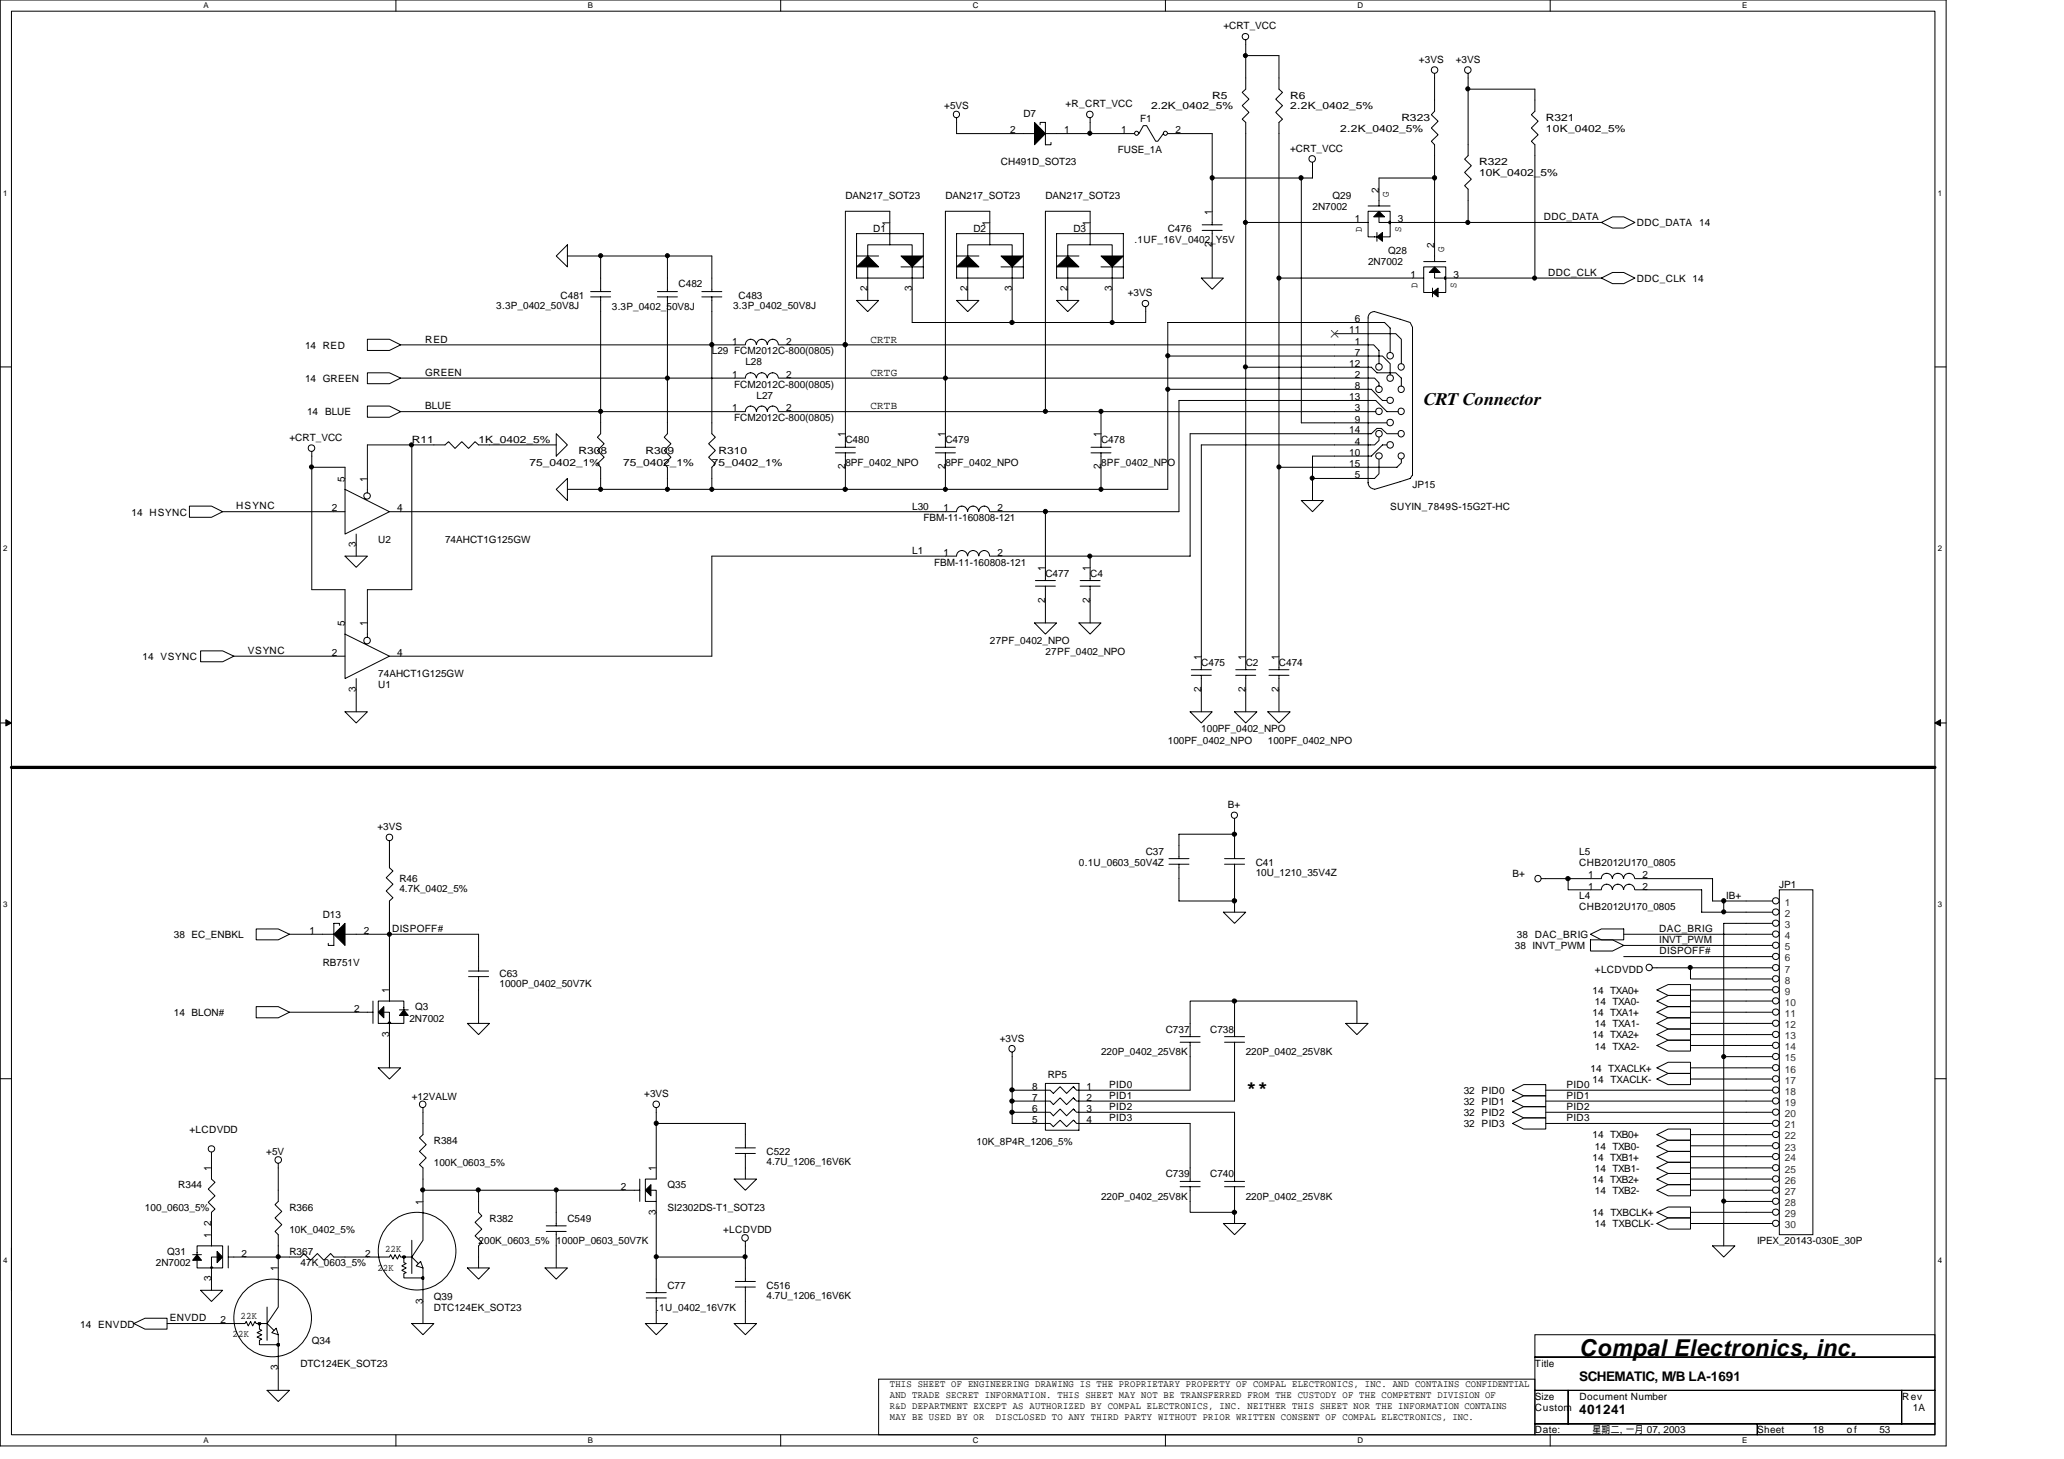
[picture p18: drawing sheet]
<svg xmlns="http://www.w3.org/2000/svg" width="297mm" height="210mm" viewBox="0 0 297 210" stroke-linecap="round" stroke-linejoin="round" font-family="sans-serif">
<defs><g id="words">
<text font-size="3.3" x="227.3" y="195.1">Compal Electronics, inc.</text>
<g font-size="2.5">
<text x="204.9" y="58.3">CRT Connector</text>
<text x="179.3" y="157.3">**</text>
</g>
<g font-size="1.9">
<text x="227.3" y="203.4">401241</text>
<text x="227.3" y="198.6">SCHEMATIC, M/B LA-1691</text>
</g>
<g font-size="1.6">
<text x="125.3" y="49.3">CRTR</text>
<text x="125.3" y="58.9">CRTB</text>
<text x="125.3" y="54.1">CRTG</text>
</g>
<g font-size="1.4">
<text x="176.1" y="4.2">+CRT_VCC</text>
<text x="204.2" y="9.1">+3VS</text>
<text x="209.5" y="9.1">+3VS</text>
<text x="135.9" y="15.7">+5VS</text>
<text x="147.3" y="16.9">D7</text>
<text x="153.3" y="15.5">+R_CRT_VCC</text>
<text x="164.1" y="17.5">F1</text>
<text x="165.7" y="15.7">2.2K_0402_5%</text>
<text x="174.5" y="14.2">R5</text>
<text x="185.7" y="14.2">R6</text>
<text x="185.7" y="15.7">2.2K_0402_5%</text>
<text x="201.7" y="17.4">R323</text>
<text x="222.5" y="17.4">R321</text>
<text x="144.1" y="23.7">CH491D_SOT23</text>
<text x="145.4" y="19.2">2</text>
<text x="153.2" y="19.2">1</text>
<text x="160.9" y="22">FUSE_1A</text>
<text x="161.4" y="19.2">1</text>
<text x="169.2" y="19.2">2</text>
<text x="185.7" y="21.8">+CRT_VCC</text>
<text x="192.9" y="19">2.2K_0402_5%</text>
<text x="212.9" y="23.7">R322</text>
<text x="222.5" y="19">10K_0402_5%</text>
<text x="121.7" y="28.6">DAN217_SOT23</text>
<text x="136.1" y="28.6">DAN217_SOT23</text>
<text x="150.4" y="28.6">DAN217_SOT23</text>
<text x="191.8" y="28.6">Q29</text>
<text x="198.4" y="27.7" transform="rotate(-90 198.4 27.7)">2</text>
<text x="199.9" y="28.3" transform="rotate(-90 199.9 28.3)">G</text>
<text x="212.9" y="25.4">10K_0402_5%</text>
<text x="125.7" y="33.4">D1</text>
<text x="128" y="32.5" transform="rotate(-90 128 32.5)">1</text>
<text x="140.1" y="33.4">D2</text>
<text x="142.4" y="32.5" transform="rotate(-90 142.4 32.5)">1</text>
<text x="154.5" y="33.4">D3</text>
<text x="156.8" y="32.5" transform="rotate(-90 156.8 32.5)">1</text>
<text x="163.3" y="35">.1UF_16V_0402_Y5V</text>
<text x="168.1" y="33.4">C476</text>
<text x="174.4" y="35.5" transform="rotate(-90 174.4 35.5)">2</text>
<text x="174.4" y="30.9" transform="rotate(-90 174.4 30.9)">1</text>
<text x="188.9" y="30.2">2N7002</text>
<text x="195" y="32">1</text>
<text x="196" y="33.4" transform="rotate(-90 196 33.4)">D</text>
<text x="201.2" y="32">3</text>
<text x="201.6" y="33.4" transform="rotate(-90 201.6 33.4)">S</text>
<text x="206.4" y="35.7" transform="rotate(-90 206.4 35.7)">2</text>
<text x="222.2" y="31.7">DDC_DATA</text>
<text x="235.6" y="32.6">DDC_DATA</text>
<text x="244.6" y="32.6">14</text>
<text x="97.7" y="41.4">C482</text>
<text x="124.8" y="41.9" transform="rotate(-90 124.8 41.9)">2</text>
<text x="131.2" y="41.9" transform="rotate(-90 131.2 41.9)">3</text>
<text x="139.2" y="41.9" transform="rotate(-90 139.2 41.9)">2</text>
<text x="145.6" y="41.9" transform="rotate(-90 145.6 41.9)">3</text>
<text x="153.6" y="41.9" transform="rotate(-90 153.6 41.9)">2</text>
<text x="160" y="41.9" transform="rotate(-90 160 41.9)">3</text>
<text x="196.9" y="38.2">2N7002</text>
<text x="199.8" y="36.6">Q28</text>
<text x="203" y="40">1</text>
<text x="204" y="41.4" transform="rotate(-90 204 41.4)">D</text>
<text x="207.9" y="36.3" transform="rotate(-90 207.9 36.3)">G</text>
<text x="209.2" y="40">3</text>
<text x="209.6" y="41.4" transform="rotate(-90 209.6 41.4)">S</text>
<text x="222.8" y="39.7">DDC_CLK</text>
<text x="235.6" y="40.6">DDC_CLK 14</text>
<text x="71.4" y="44.4">3.3P_0402_50V8J</text>
<text x="80.7" y="43">C481</text>
<text x="88" y="44.6">3.3P_0402_50V8J</text>
<text x="105.5" y="44.4">3.3P_0402_50V8J</text>
<text x="106.3" y="43">C483</text>
<text x="162.3" y="42.6">+3VS</text>
<text x="194.2" y="48">11</text>
<text x="195" y="46.4">6</text>
<text x="43.9" y="50.2">14 RED</text>
<text x="61.2" y="49.3">RED</text>
<text x="102.4" y="51">L29 FCM2012C-800(0805)</text>
<text x="105.4" y="49.6">1</text>
<text x="107.3" y="52.6">L28</text>
<text x="113.2" y="49.6">2</text>
<text x="194.2" y="52.8">12</text>
<text x="195" y="49.6">1</text>
<text x="195" y="51.2">7</text>
<text x="43.9" y="55">14 GREEN</text>
<text x="44.2" y="59.8">14 BLUE</text>
<text x="61.2" y="54.1">GREEN</text>
<text x="61.2" y="58.9">BLUE</text>
<text x="105.4" y="59.2">1</text>
<text x="105.4" y="54.4">1</text>
<text x="105.7" y="55.8">FCM2012C-800(0805)</text>
<text x="108.9" y="57.4">L27</text>
<text x="113.2" y="59.2">2</text>
<text x="113.2" y="54.4">2</text>
<text x="194.2" y="57.6">13</text>
<text x="195" y="54.4">2</text>
<text x="195" y="56">8</text>
<text x="195" y="59.2">3</text>
<text x="41.7" y="63.5">+CRT_VCC</text>
<text x="59.3" y="63.8">R11</text>
<text x="68.9" y="63.8">1K_0402_5%</text>
<text x="83.3" y="65.4">R308</text>
<text x="92.9" y="65.4">R309</text>
<text x="103.4" y="65.4">R310</text>
<text x="105.7" y="60.6">FCM2012C-800(0805)</text>
<text x="121.6" y="62.9" transform="rotate(-90 121.6 62.9)">1</text>
<text x="121.7" y="63.8">C480</text>
<text x="136" y="62.9" transform="rotate(-90 136 62.9)">1</text>
<text x="136.1" y="63.8">C479</text>
<text x="158.4" y="62.9" transform="rotate(-90 158.4 62.9)">1</text>
<text x="158.5" y="63.8">C478</text>
<text x="194.2" y="62.4">14</text>
<text x="194.2" y="65.6">10</text>
<text x="195" y="60.8">9</text>
<text x="195" y="64">4</text>
<text x="49.6" y="69.3" transform="rotate(-90 49.6 69.3)">5</text>
<text x="52.8" y="69.3" transform="rotate(-90 52.8 69.3)">1</text>
<text x="76.2" y="67">75_0402_1%</text>
<text x="89.7" y="67">75_0402_1%</text>
<text x="102.4" y="67">75_0402_1%</text>
<text x="121.6" y="67.5" transform="rotate(-90 121.6 67.5)">2</text>
<text x="121.7" y="67">8PF_0402_NPO</text>
<text x="136" y="67.5" transform="rotate(-90 136 67.5)">2</text>
<text x="136.1" y="67">8PF_0402_NPO</text>
<text x="158.4" y="67.5" transform="rotate(-90 158.4 67.5)">2</text>
<text x="158.5" y="67">8PF_0402_NPO</text>
<text x="194.2" y="67.2">15</text>
<text x="195" y="68.8">5</text>
<text x="203.3" y="70.2">JP15</text>
<text x="18.9" y="74.2">14 HSYNC</text>
<text x="34" y="73.3">HSYNC</text>
<text x="47.7" y="73.6">2</text>
<text x="57.1" y="73.6">4</text>
<text x="131.3" y="73.4">L30</text>
<text x="132.9" y="75">FBM-11-160808-121</text>
<text x="135.8" y="73.6">1</text>
<text x="143.5" y="73.6">2</text>
<text x="200.1" y="73.4">SUYIN_7849S-15G2T-HC</text>
<text x="51.2" y="78.7" transform="rotate(-90 51.2 78.7)">3</text>
<text x="54.4" y="78.2">U2</text>
<text x="64" y="78.2">74AHCT1G125GW</text>
<text x="131.3" y="79.8">L1</text>
<text x="134.4" y="81.4">FBM-11-160808-121</text>
<text x="135.8" y="80">1</text>
<text x="143.5" y="80">2</text>
<text x="150.4" y="82.1" transform="rotate(-90 150.4 82.1)">1</text>
<text x="150.4" y="83">C477</text>
<text x="156.8" y="82.1" transform="rotate(-90 156.8 82.1)">1</text>
<text x="156.9" y="83">C4</text>
<text x="150.4" y="86.7" transform="rotate(-90 150.4 86.7)">2</text>
<text x="156.8" y="86.7" transform="rotate(-90 156.8 86.7)">2</text>
<text x="20.5" y="95">14 VSYNC</text>
<text x="35.7" y="94.1">VSYNC</text>
<text x="47.7" y="94.4">2</text>
<text x="49.6" y="90.1" transform="rotate(-90 49.6 90.1)">5</text>
<text x="52.8" y="90.1" transform="rotate(-90 52.8 90.1)">1</text>
<text x="57.1" y="94.4">4</text>
<text x="142.4" y="92.6">27PF_0402_NPO</text>
<text x="150.4" y="94.2">27PF_0402_NPO</text>
<text x="172.8" y="94.9" transform="rotate(-90 172.8 94.9)">1</text>
<text x="172.9" y="95.8">C475</text>
<text x="179.2" y="94.9" transform="rotate(-90 179.2 94.9)">1</text>
<text x="179.3" y="95.8">C2</text>
<text x="184" y="94.9" transform="rotate(-90 184 94.9)">1</text>
<text x="184.1" y="95.8">C474</text>
<text x="51.2" y="99.5" transform="rotate(-90 51.2 99.5)">3</text>
<text x="54.4" y="99">U1</text>
<text x="54.4" y="97.4">74AHCT1G125GW</text>
<text x="172.8" y="99.5" transform="rotate(-90 172.8 99.5)">2</text>
<text x="179.2" y="99.5" transform="rotate(-90 179.2 99.5)">2</text>
<text x="184" y="99.5" transform="rotate(-90 184 99.5)">2</text>
<text x="168.1" y="107">100PF_0402_NPO</text>
<text x="172.9" y="105.4">100PF_0402_NPO</text>
<text x="182.5" y="107">100PF_0402_NPO</text>
<text x="54.3" y="119.5">+3VS</text>
<text x="176.7" y="116.2">B+</text>
<text x="155.3" y="124.6">0.1U_0603_50V4Z</text>
<text x="164.9" y="123">C37</text>
<text x="180.7" y="124.6">C41</text>
<text x="227.3" y="123">L5</text>
<text x="227.3" y="124.6">CHB2012U170_0805</text>
<text x="57.5" y="126.8">R46</text>
<text x="57.5" y="128.3">4.7K_0402_5%</text>
<text x="180.7" y="126">10U_1210_35V4Z</text>
<text x="217.7" y="126.2">B+</text>
<text x="227.3" y="129.4">L4</text>
<text x="227.3" y="131">CHB2012U170_0805</text>
<text x="228.6" y="126.4">1</text>
<text x="228.6" y="128">1</text>
<text x="236.4" y="126.4">2</text>
<text x="236.4" y="128">2</text>
<text x="248.4" y="129.3">IB+</text>
<text x="256.1" y="127.8">JP1</text>
<text x="25" y="135">38 EC_ENBKL</text>
<text x="44.5" y="134.4">1</text>
<text x="46.4" y="132.1">D13</text>
<text x="52.4" y="134.4">2</text>
<text x="56.4" y="134.1">DISPOFF#</text>
<text x="218" y="136.6">38 INVT_PWM</text>
<text x="218.3" y="135">38 DAC_BRIG</text>
<text x="238.8" y="134.1">DAC_BRIG</text>
<text x="238.8" y="135.7">INVT_PWM</text>
<text x="238.8" y="137.3">DISPOFF#</text>
<text x="46.4" y="139">RB751V</text>
<text x="56" y="142.9" transform="rotate(-90 56 142.9)">1</text>
<text x="71.9" y="140.6">C63</text>
<text x="71.9" y="142">1000P_0402_50V7K</text>
<text x="229.2" y="143">14 TXA0+</text>
<text x="229.5" y="140">+LCDVDD</text>
<text x="25" y="146.2">14 BLON#</text>
<text x="51" y="145.6">2</text>
<text x="56" y="149.1" transform="rotate(-90 56 149.1)">3</text>
<text x="58.9" y="147">2N7002</text>
<text x="59.7" y="145.4">Q3</text>
<text x="143.9" y="149.9">+3VS</text>
<text x="167.8" y="148.6">C737</text>
<text x="174.2" y="148.6">C738</text>
<text x="229.2" y="146.2">14 TXA1+</text>
<text x="229.2" y="149.4">14 TXA2+</text>
<text x="229.5" y="144.6">14 TXA0-</text>
<text x="229.5" y="147.8">14 TXA1-</text>
<text x="150.8" y="155.2">RP5</text>
<text x="158.5" y="151.8">220P_0402_25V8K</text>
<text x="179.3" y="151.8">220P_0402_25V8K</text>
<text x="228.9" y="154.2">14 TXACLK+</text>
<text x="229.2" y="155.8">14 TXACLK-</text>
<text x="229.5" y="151">14 TXA2-</text>
<text x="59.3" y="158.2">+12VALW</text>
<text x="92.7" y="157.9">+3VS</text>
<text x="148.5" y="156.8">8</text>
<text x="148.5" y="158.4">7</text>
<text x="148.5" y="160">6</text>
<text x="148.5" y="161.6">5</text>
<text x="156.4" y="156.8">1</text>
<text x="156.4" y="158.4">2</text>
<text x="156.4" y="160">3</text>
<text x="156.4" y="161.6">4</text>
<text x="159.6" y="156.5">PID0</text>
<text x="159.6" y="161.3">PID3</text>
<text x="159.6" y="158.1">PID1</text>
<text x="159.6" y="159.7">PID2</text>
<text x="210.6" y="157.4">32 PID0</text>
<text x="210.6" y="159">32 PID1</text>
<text x="210.6" y="160.6">32 PID2</text>
<text x="225.4" y="156.5">PID0</text>
<text x="225.4" y="161.3">PID3</text>
<text x="225.4" y="158.1">PID1</text>
<text x="225.4" y="159.7">PID2</text>
<text x="27.3" y="163">+LCDVDD</text>
<text x="38.3" y="166.2">+5V</text>
<text x="62.4" y="164.6">R384</text>
<text x="62.4" y="167.8">100K_0603_5%</text>
<text x="110.3" y="166.2">C522</text>
<text x="110.3" y="167.6">4.7U_1206_16V6K</text>
<text x="140.5" y="164.8">10K_8P4R_1206_5%</text>
<text x="210.6" y="162.2">32 PID3</text>
<text x="229.2" y="163.8">14 TXB0+</text>
<text x="229.2" y="167">14 TXB1+</text>
<text x="229.5" y="165.4">14 TXB0-</text>
<text x="25.7" y="171">R344</text>
<text x="30.4" y="168.5" transform="rotate(-90 30.4 168.5)">1</text>
<text x="60.8" y="173.3" transform="rotate(-90 60.8 173.3)">1</text>
<text x="89.4" y="171.2">2</text>
<text x="94.4" y="168.5" transform="rotate(-90 94.4 168.5)">1</text>
<text x="96.1" y="171">Q35</text>
<text x="158.5" y="172.6">220P_0402_25V8K</text>
<text x="167.8" y="169.4">C739</text>
<text x="174.2" y="169.4">C740</text>
<text x="179.3" y="172.6">220P_0402_25V8K</text>
<text x="229.2" y="170.2">14 TXB2+</text>
<text x="229.5" y="171.8">14 TXB2-</text>
<text x="229.5" y="168.6">14 TXB1-</text>
<text x="20.9" y="174.2">100_0603_5%</text>
<text x="30.4" y="178.1" transform="rotate(-90 30.4 178.1)">1</text>
<text x="30.4" y="176.3" transform="rotate(-90 30.4 176.3)">2</text>
<text x="41.7" y="174.2">R366</text>
<text x="41.7" y="177.4">10K_0402_5%</text>
<text x="68.9" y="179">200K_0603_5% 1000P_0603_50V7K</text>
<text x="70.4" y="175.8">R382</text>
<text x="81.7" y="175.8">C549</text>
<text x="94.4" y="174.8" transform="rotate(-90 94.4 174.8)">3</text>
<text x="96.1" y="174.2">SI2302DS-T1_SOT23</text>
<text x="104.1" y="177.4">+LCDVDD</text>
<text x="229.2" y="175">14 TXBCLK+</text>
<text x="229.5" y="176.6">14 TXBCLK-</text>
<text x="252.9" y="179">IPEX_20143-030E_30P</text>
<text x="22.4" y="182.2">2N7002</text>
<text x="24" y="180.6">Q31</text>
<text x="30.4" y="184.3" transform="rotate(-90 30.4 184.3)">3</text>
<text x="34.8" y="180.8">2</text>
<text x="40" y="182.9" transform="rotate(-90 40 182.9)">1</text>
<text x="41.7" y="180.6">R367</text>
<text x="43.3" y="182.2">47K_0603_5%</text>
<text x="52.5" y="180.8">2</text>
<text x="54.3" y="182.8">22K</text>
<text x="55.4" y="180.1">22K</text>
<text x="96.1" y="185.4">C77</text>
<text x="110.3" y="185.4">C516</text>
<text x="11.6" y="191">14 ENVDD</text>
<text x="24.4" y="190.1">ENVDD</text>
<text x="31.7" y="190.4">2</text>
<text x="34.6" y="189.7">22K</text>
<text x="60.8" y="187.5" transform="rotate(-90 60.8 187.5)">3</text>
<text x="62.4" y="187">Q39</text>
<text x="62.4" y="188.6">DTC124EK_SOT23</text>
<text x="94.4" y="188.6">.1U_0402_16V7K</text>
<text x="110.3" y="186.8">4.7U_1206_16V6K</text>
<text x="33.5" y="192.4">22K</text>
<text x="40" y="197.1" transform="rotate(-90 40 197.1)">3</text>
<text x="43.3" y="196.6">DTC124EK_SOT23</text>
<text x="44.9" y="193.4">Q34</text>
<text x="220.9" y="196.6">Title</text>
<text x="128.1" y="199.6">THIS SHEET OF ENGINEERING DRAWING IS THE PROPRIETARY PROPERTY OF COMPAL ELECTRONICS, INC. AND CONTAINS CONFIDENTIAL</text>
<text x="128.1" y="201.2">AND TRADE SECRET INFORMATION. THIS SHEET MAY NOT BE TRANSFERRED FROM THE CUSTODY OF THE COMPETENT DIVISION OF</text>
<text x="128.1" y="202.7">R&amp;D DEPARTMENT EXCEPT AS AUTHORIZED BY COMPAL ELECTRONICS, INC. NEITHER THIS SHEET NOR THE INFORMATION CONTAINS</text>
<text x="220.9" y="201.4">Size</text>
<text x="220.9" y="203">Custom</text>
<text x="227.3" y="201.4">Document Number</text>
<text x="273.8" y="201.4">Rev</text>
<text x="275.3" y="203">1A</text>
<text x="128.1" y="204.3">MAY BE USED BY OR</text>
<text x="143.3" y="204.3">DISCLOSED TO ANY THIRD PARTY WITHOUT PRIOR WRITTEN CONSENT OF COMPAL ELECTRONICS, INC.</text>
<text x="220.9" y="206.2">Date:</text>
<text x="229.2" y="206.2">星期二 一月 07, 2003</text>
<text x="233.1" y="206.2">,</text>
<text x="252.9" y="206.2">Sheet</text>
<text x="260.9" y="206.2">18</text>
<text x="265.8" y="206.2">of</text>
<text x="270.5" y="206.2">53</text>
</g>
<g font-size="1.4" fill="#333">
<text x="256.9" y="130.3">1</text>
<text x="256.9" y="131.9">2</text>
<text x="256.9" y="133.5">3</text>
<text x="256.9" y="135.1">4</text>
<text x="256.9" y="136.7">5</text>
<text x="256.9" y="138.3">6</text>
<text x="256.9" y="139.9">7</text>
<text x="256.9" y="141.5">8</text>
<text x="256.9" y="143.1">9</text>
<text x="256.9" y="144.7">10</text>
<text x="256.9" y="146.3">11</text>
<text x="256.9" y="147.9">12</text>
<text x="256.9" y="149.5">13</text>
<text x="256.9" y="151.1">14</text>
<text x="256.9" y="152.7">15</text>
<text x="256.9" y="154.3">16</text>
<text x="256.9" y="155.9">17</text>
<text x="256.9" y="157.5">18</text>
<text x="256.9" y="159.1">19</text>
<text x="256.9" y="160.7">20</text>
<text x="256.9" y="162.3">21</text>
<text x="256.9" y="163.9">22</text>
<text x="256.9" y="165.5">23</text>
<text x="256.9" y="167.1">24</text>
<text x="256.9" y="168.7">25</text>
<text x="256.9" y="170.3">26</text>
<text x="256.9" y="171.9">27</text>
<text x="256.9" y="173.5">28</text>
<text x="256.9" y="175.1">29</text>
<text x="256.9" y="176.7">30</text>
</g>
<g font-size="1.1">
<text x="29.3" y="1.1">A</text>
<text x="84.6" y="1.1">B</text>
<text x="140" y="1.1">C</text>
<text x="195.4" y="1.1">D</text>
<text x="250.7" y="1.1">E</text>
<text x=".5" y="28.2">1</text>
<text x="278.9" y="28.2">1</text>
<text x=".5" y="79.3">2</text>
<text x="278.9" y="79.3">2</text>
<text x=".5" y="130.6">3</text>
<text x="278.9" y="130.6">3</text>
<text x=".5" y="181.7">4</text>
<text x="278.9" y="181.7">4</text>
<text x="29.3" y="207.6">A</text>
<text x="84.6" y="207.6">B</text>
<text x="140" y="207.6">C</text>
<text x="195.4" y="207.6">D</text>
<text x="250.7" y="207.6">E</text>
</g>
</g></defs>
<path d="M0 0h280.1v208h-280.1zM1.6 1.6h276.9v204.8h-276.9z" fill="none" stroke="#000" stroke-width=".14"/>
<g fill="#fff">
<path d="M29.3 .2h.7v1.2h-.7z"/>
<path d="M29.3 206.6h.7v1.2h-.7z"/>
</g>
<path d="M57 0v1.6M57 206.4v1.6" fill="none" stroke="#000" stroke-width=".14"/>
<g fill="#fff">
<path d="M84.6 .2h.7v1.2h-.7z"/>
<path d="M84.6 206.6h.7v1.2h-.7z"/>
</g>
<path d="M112.3 0v1.6M112.3 206.4v1.6" fill="none" stroke="#000" stroke-width=".14"/>
<g fill="#fff">
<path d="M140 .2h.8v1.2h-.8z"/>
<path d="M140 206.6h.8v1.2h-.8z"/>
</g>
<path d="M167.7 0v1.6M167.7 206.4v1.6" fill="none" stroke="#000" stroke-width=".14"/>
<g fill="#fff">
<path d="M195.4 .2h.7v1.2h-.7z"/>
<path d="M195.4 206.6h.7v1.2h-.7z"/>
</g>
<path d="M223.1 0v1.6M223.1 206.4v1.6" fill="none" stroke="#000" stroke-width=".14"/>
<g fill="#fff">
<path d="M250.7 .2h.8v1.2h-.8z"/>
<path d="M250.7 206.6h.8v1.2h-.8z"/>
<path d="M.5 27.2h.6v1.2h-.6z"/>
<path d="M278.9 27.2h.6v1.2h-.6z"/>
<path d="M.5 78.4h.6v1.1h-.6z"/>
<path d="M278.9 78.4h.6v1.1h-.6z"/>
</g>
<path d="M0 52.8h1.6M278.5 52.8h1.6" fill="none" stroke="#000" stroke-width=".14"/>
<g fill="#fff">
<path d="M.5 129.6h.6v1.2h-.6z"/>
<path d="M278.9 129.6h.6v1.2h-.6z"/>
</g>
<path d="M0 104h1.6M278.5 104h1.6" fill="none" stroke="#000" stroke-width=".14"/>
<path d="M.8 103.5l.8 .5-.8 .4zM278.5 104l.8-.5v.9z" fill="#000" stroke="#000" stroke-width=".14"/>
<g fill="#fff">
<path d="M.5 180.8h.6v1.1h-.6z"/>
<path d="M278.9 180.8h.6v1.1h-.6z"/>
</g>
<g fill="none" stroke="#000" stroke-width=".14">
<path d="M137.7 17v2.2h8M153.7 19.2h8M156.9 17v2.2M169.7 19.2h4.8v11.2M179.3 8h4.8v3.2M179.3 5.8v5.4M179.3 19.2v75.2M184.1 19.2v75.2M206.5 10.6v3.8M211.3 12.8h9.6v3.2l-.5 .5 1 .9-1 1 1 1-1 .9 .5 .5v19.2M211.3 10.6v10.2M81.7 35.2v3.2l-1.7-1.6z"/>
<path d="M81.7 36.8h20.7v3.2M86.4 36.8v3.2M96.1 36.8v3.2M123.3 36.8h3.1M123.3 33.6h9.6v6.4h-9.6zM124.9 36.8v-1.6h6.4v1.6M124.9 38.4v4.8M128.1 35.2v-4.8h-6.4v32M129.7 38.4h3.2M131.3 38.4v8h33.6v-2.2M142.4 32v-1.6h-6.3v33.9M156.9 32v-1.6h-6.5v28.8"/>
<path d="M174.5 35.2v4.8M179.3 32h16M187.3 25.6v35.2h4.8M188.9 23.4v2.2h-14.4M201.7 32h28.8M206.5 25.6h-8v1.6M206.5 22.4v12.8M211.3 28.8v3.2M230.5 32l1.6-.8h1.6l1.6 .8-1.6 .8h-1.6zM52.9 53.6h3.1l1.7 .8-1.7 .8h-3.1zM52.9 48.8h3.1l1.7 .8-1.7 .8h-3.1zM52.9 58.4h3.1l1.7 .8-1.7 .8h-3.1z"/>
<path d="M57.7 49.6h48M57.7 59.2h48M57.7 54.4h48M86.4 44.8v16M96.1 44.8v16M102.4 44.8v17.6l.6 .5-1 .9 1 1-1 1 1 .9-.6 .5v3.2M113.7 49.6h78.4M113.7 59.2h78.4M113.7 54.4h78.4M123.3 43.2h3.1l-1.5 1.6zM137.7 43.2h3.2l-1.6 1.6zM139.3 41.6v1.6"/>
<path d="M145.7 41.6v4.8M152.1 43.2h3.2l-1.6 1.6zM153.7 41.6v1.6M158.5 59.2v5.1M160.1 41.6v4.8M168.1 51.2h24M168.1 56h24M172.9 40h3.2l-1.6 1.6zM179.3 52.8h12.8M184.1 40h19.2M192.1 57.6h-22.4v16h-25.6M192.1 46.4h-24v24h-86.4"/>
<path d="M209.7 40h20.8M230.5 40l1.6-.8h1.6l1.6 .8-1.6 .8h-1.6zM27.3 72.8h3.1l1.6 .8-1.6 .8h-3.1zM32 73.6h17.7M44.9 65v19.8h4.8v4.8M44.9 67.2h4.8v3.2M49.7 70.4l6.3 3.2-6.3 3.2zM51.3 76.8v3.2M56 73.6h80.1M59.3 64v20.8h-6.4v4.8M62.4 64h-9.5v6.9M70.4 64h9.6"/>
<path d="M80 62.4l1.7 1.6-1.7 1.6zM80 70.4l1.7-1.6v3.2zM86.4 68.8v1.6M96.1 68.8v1.6M121.7 67.2v3.2M134.6 65.2h2.9M134.6 64.3h2.9M136.1 65.2v5.2M150.4 73.6v8M157 65.2h2.9M157 64.3h2.9M158.5 65.2v5.2"/>
<path d="M184.1 67.2h8M187.3 72h3.2l-1.6 1.6zM188.9 68.8h3.2M192.1 62.4h-20.8v17.6h-27.2M192.1 64h-19.2v30.4M192.1 65.6h-3.2v6.4M28.9 93.6h3.1l1.7 .8-1.7 .8h-3.1zM33.7 94.4h14.3M49.7 80h3.2l-1.6 1.6zM51.3 99.2v3.2M136.1 80h-33.7v14.4h-44.7M148.9 89.6h3.2l-1.7 1.6z"/>
<path d="M150.4 86.4v3.2M155.3 89.6h3.2l-1.6 1.6zM156.9 80v1.6M156.9 86.4v3.2M172.9 99.2v3.2M179.3 99.2v3.2M184.1 99.2v3.2M49.7 102.4h3.2l-1.6 1.6zM171.3 102.4h3.2l-1.6 1.6zM177.7 102.4h3.2l-1.6 1.6zM177.7 117.8v3.8M182.5 102.4h3.2l-1.6 1.6z"/>
<path d="M36.9 133.6h3.1l1.7 .8-1.7 .8h-3.1zM41.7 134.4h3.2M52.9 134.4h3.1v8M56 131.2v3.2h12.9v3.2M56 121v2.2M169.7 126.4v3.2h8M176.1 131.2h3.2l-1.6 1.6zM177.7 120h-8v1.6M177.7 126.4v4.8M221.8 126.4h7.1M225.7 126.4v1.6h3.2M228.9 134.4l1.6-.8h3.2v1.6h-3.2z"/>
<path d="M228.9 135.2h3.2l1.6 .8-1.6 .8h-3.2zM233.7 134.4h17.6M233.7 137.6h17.6M233.7 136h17.6M236.9 126.4h9.6v3.2h1.6v1.6M236.9 128h8v3.2h6.4M237.8 139.2h13.5M243.3 139.2v1.6h8M248.1 129.6h3.2M251.3 132.8h-3.2v46.4M256.1 128h4.8v49.6h-4.8zM0 155.2h1.6"/>
<path d="M36.9 144.8h3.1l1.7 .8-1.7 .8h-3.1zM41.7 145.6h9.6M54.4 153.6h3.3l-1.7 1.6zM56 148.8v4.8M60.9 159.4v2.2M67.3 147.2h3.1l-1.5 1.6zM68.9 142.4v4.8M94.4 159.4v8.6M145.7 151.4v10.2h5.4l.5 .5 1-.9 .9 .9 1-.9 .4 .4h16.4v6.4M150.4 155.9h4.9v6.7h-4.9zM154.5 156.3l.1 .2M154.5 157.9l.1 .2"/>
<path d="M154.5 159.6l.1 .1M171.3 147.2v-3.2h6.4v3.2M171.3 152v4.8h-16.4l-.4-.5-1 1-.9-1-1 1-.5-.5h-5.4M177.7 144h17.6v3.2M177.7 152v6.4h-22.8l-.4-.5-1 1-.9-1-1 1-.5-.5h-5.4M193.7 147.2h3.2l-1.6 1.6zM217.7 156.8l1.6-.8h3.2v1.6h-3.2zM217.7 158.4l1.6-.8h3.2v1.6h-3.2zM222.5 156.8h28.8M222.5 158.4h28.8M238.5 144l1.6-.8h3.2v1.6h-3.2zM238.5 142.4l1.6-.8h3.2v1.6h-3.2z"/>
<path d="M238.5 147.2l1.6-.8h3.2v1.6h-3.2zM238.5 145.6l1.6-.8h3.2v1.6h-3.2zM238.5 150.4l1.6-.8h3.2v1.6h-3.2zM238.5 148.8l1.6-.8h3.2v1.6h-3.2zM238.5 155.2l1.6-.8h3.2v1.6h-3.2zM238.5 153.6l1.6-.8h3.2v1.6h-3.2zM243.3 145.6h8M243.3 142.4h8M243.3 144h8M243.3 147.2h8M243.3 148.8h8M243.3 150.4h8"/>
<path d="M243.3 153.6h8M243.3 155.2h8M248.1 152h3.2M278.5 155.2h1.6M30.4 165.8v3.8l.5 .5-.9 1 .9 .9-.9 1 .9 .9-.5 .5v3.2M40 167.4v3.8M40 179.2v3.2M59.3 178.4v4.8M60.9 169.6v8.8l-1.6 2.4M60.9 171.2h28.8M68.9 171.2v1.6M80 171.2v3.2"/>
<path d="M80 179.2v3.2M94.4 174.4v11.6M94.4 161.6h12.9v3.5M105.7 169.6h3.2l-1.6 1.6zM105.8 165.9h2.9M105.8 165.1h2.9M107.3 165.9v3.7M107.3 178.6v5.8M145.7 160h5.4l.5 .5 1-.9 .9 .9 1-.9 .4 .4h22.8v10M176.1 176h3.2l-1.6 1.6zM176.2 170.7h2.9M176.2 170h2.9"/>
<path d="M177.7 170.7v3.7h-6.4v-1.6M177.7 174.4v1.6M217.7 160l1.6-.8h3.2v1.6h-3.2zM217.7 161.6l1.6-.8h3.2v1.6h-3.2zM222.5 161.6h28.8M222.5 160h28.8M238.5 171.2l1.6-.8h3.2v1.6h-3.2zM238.5 169.6l1.6-.8h3.2v1.6h-3.2zM238.5 176l1.6-.8h3.2v1.6h-3.2zM238.5 174.4l1.6-.7h3.2v1.5h-3.2zM238.5 163.2l1.6-.8h3.2v1.6h-3.2zM238.5 164.8l1.6-.8h3.2v1.7h-3.2z"/>
<path d="M238.5 168l1.6-.8h3.2v1.6h-3.2zM238.5 166.4l1.6-.7h3.2v1.5h-3.2zM243.3 171.2h8M243.3 169.6h8M243.3 174.4h8M243.3 176h8M243.3 163.2h8M243.3 164.8h8M243.3 168h8M243.3 166.4h8M246.5 179.2h3.2l-1.6 1.6zM248.1 172.8h3.2"/>
<path d="M19.3 190.4l1.6-.7h3.1v1.5h-3.1zM24 190.4h8M28.9 185.6h3.1l-1.6 1.6zM30.4 184v1.6M35.3 180.8h6.4M40 196.8v3.2M49.7 180.8h6.3l.2-.3 .4 .6 .3-.6 .3 .6 .3-.6 .2 .3h1.6M58 180.7h.3v.3h-.3zM58.1 180.8v.9l.4 .1-.7 .3 .7 .3-.7 .4 .7 .3-.4 .1v.7h2.8M59.3 190.4h3.1l-1.5 1.6zM59.3 180.8l.9 1M59.9 182.1l.6-.6 .4 .9z"/>
<path d="M60.7 183.7h.3v.3h-.3zM60.9 182.4v8M67.3 182.4h3.1l-1.5 1.6zM68.9 180.8v1.6M78.4 182.4h3.3l-1.7 1.6zM92.9 190.4h3.2l-1.7 1.6zM93 186.7h2.9M93 186h2.9M94.4 186.7v3.7M94.4 180.8h12.9M105.7 190.4h3.2l-1.6 1.6zM105.8 185.2h2.9"/>
<path d="M105.8 184.4h2.9M107.3 185.2v5.2M220.9 192h57.6v3.2h-57.6zM220.9 195.2h57.6v4.8h-57.6zM38.4 200h3.3l-1.7 1.6zM220.9 200h4.8v4.9h-4.8zM220.9 204.9h32v1.5h-32zM225.7 200h48v4.9h-48zM252.9 204.9h25.6v1.5h-25.6zM273.7 200h4.8v4.9h-4.8z"/>
<circle cx="137.6" cy="16.5" r=".46"/>
<circle cx="156.8" cy="16.5" r=".47"/>
<circle cx="179.2" cy="5.3" r=".46"/>
<circle cx="206.4" cy="10.1" r=".47"/>
<circle cx="211.2" cy="10.1" r=".47"/>
<circle cx="188.8" cy="22.9" r=".47"/>
<circle cx="164.8" cy="43.7" r=".46"/>
<circle cx="44.8" cy="64.5" r=".47"/>
<circle cx="52.8" cy="71.3" r=".46"/>
<circle cx="177.6" cy="117.3" r=".45"/>
<circle cx="56" cy="120.5" r=".47"/>
<circle cx="221.3" cy="126.4" r=".46"/>
<circle cx="237.3" cy="139.2" r=".46"/>
<circle cx="60.8" cy="158.9" r=".47"/>
<circle cx="94.4" cy="158.9" r=".47"/>
<circle cx="145.6" cy="150.9" r=".46"/>
<circle cx="30.4" cy="165.3" r=".46"/>
<circle cx="40" cy="166.9" r=".47"/>
<circle cx="60" cy="180" r="5.6"/>
<circle cx="107.2" cy="178.1" r=".47"/>
</g>
<path d="M1.6 185.6v-8" fill="none" stroke="#000" stroke-width=".14" stroke-dasharray="6.1 2"/>
<path d="M1.6 110.4h276.9" fill="none" stroke="#000" stroke-width=".47"/>
<g fill="#000" stroke="#000" stroke-width=".14">
<path d="M123.3 38.4l1.6-1.6 1.5 1.6z" fill-rule="evenodd"/>
<path d="M129.7 36.8h3.2l-1.6 1.6z" fill-rule="evenodd"/>
</g>
<circle cx="255.6" cy="129.6" r=".46" fill="#fff" stroke="#000" stroke-width=".14"/>
<path d="M251.3 129.6h3.8" fill="none" stroke="#000" stroke-width=".14"/>
<circle cx="255.6" cy="131.2" r=".46" fill="#fff" stroke="#000" stroke-width=".14"/>
<path d="M251.3 131.2h3.8" fill="none" stroke="#000" stroke-width=".14"/>
<circle cx="255.6" cy="132.8" r=".46" fill="#fff" stroke="#000" stroke-width=".14"/>
<path d="M251.3 132.8h3.8" fill="none" stroke="#000" stroke-width=".14"/>
<circle cx="255.6" cy="134.4" r=".46" fill="#fff" stroke="#000" stroke-width=".14"/>
<path d="M251.3 134.4h3.8" fill="none" stroke="#000" stroke-width=".14"/>
<circle cx="255.6" cy="136" r=".46" fill="#fff" stroke="#000" stroke-width=".14"/>
<path d="M251.3 136h3.8" fill="none" stroke="#000" stroke-width=".14"/>
<circle cx="255.6" cy="137.6" r=".46" fill="#fff" stroke="#000" stroke-width=".14"/>
<path d="M251.3 137.6h3.8" fill="none" stroke="#000" stroke-width=".14"/>
<circle cx="255.6" cy="139.2" r=".46" fill="#fff" stroke="#000" stroke-width=".14"/>
<path d="M251.3 139.2h3.8" fill="none" stroke="#000" stroke-width=".14"/>
<circle cx="255.6" cy="140.8" r=".46" fill="#fff" stroke="#000" stroke-width=".14"/>
<path d="M251.3 140.8h3.8" fill="none" stroke="#000" stroke-width=".14"/>
<circle cx="255.6" cy="142.4" r=".46" fill="#fff" stroke="#000" stroke-width=".14"/>
<path d="M251.3 142.4h3.8" fill="none" stroke="#000" stroke-width=".14"/>
<circle cx="255.6" cy="144" r=".46" fill="#fff" stroke="#000" stroke-width=".14"/>
<path d="M251.3 144h3.8" fill="none" stroke="#000" stroke-width=".14"/>
<circle cx="255.6" cy="145.6" r=".46" fill="#fff" stroke="#000" stroke-width=".14"/>
<path d="M251.3 145.6h3.8" fill="none" stroke="#000" stroke-width=".14"/>
<circle cx="255.6" cy="147.2" r=".46" fill="#fff" stroke="#000" stroke-width=".14"/>
<path d="M251.3 147.2h3.8" fill="none" stroke="#000" stroke-width=".14"/>
<circle cx="255.6" cy="148.8" r=".46" fill="#fff" stroke="#000" stroke-width=".14"/>
<path d="M251.3 148.8h3.8" fill="none" stroke="#000" stroke-width=".14"/>
<circle cx="255.6" cy="150.4" r=".46" fill="#fff" stroke="#000" stroke-width=".14"/>
<path d="M251.3 150.4h3.8" fill="none" stroke="#000" stroke-width=".14"/>
<circle cx="255.6" cy="152" r=".46" fill="#fff" stroke="#000" stroke-width=".14"/>
<path d="M251.3 152h3.8" fill="none" stroke="#000" stroke-width=".14"/>
<circle cx="255.6" cy="153.6" r=".46" fill="#fff" stroke="#000" stroke-width=".14"/>
<path d="M251.3 153.6h3.8" fill="none" stroke="#000" stroke-width=".14"/>
<circle cx="255.6" cy="155.2" r=".46" fill="#fff" stroke="#000" stroke-width=".14"/>
<path d="M251.3 155.2h3.8" fill="none" stroke="#000" stroke-width=".14"/>
<circle cx="255.6" cy="156.8" r=".46" fill="#fff" stroke="#000" stroke-width=".14"/>
<path d="M251.3 156.8h3.8" fill="none" stroke="#000" stroke-width=".14"/>
<circle cx="255.6" cy="158.4" r=".46" fill="#fff" stroke="#000" stroke-width=".14"/>
<path d="M251.3 158.4h3.8" fill="none" stroke="#000" stroke-width=".14"/>
<circle cx="255.6" cy="160" r=".46" fill="#fff" stroke="#000" stroke-width=".14"/>
<path d="M251.3 160h3.8" fill="none" stroke="#000" stroke-width=".14"/>
<circle cx="255.6" cy="161.6" r=".46" fill="#fff" stroke="#000" stroke-width=".14"/>
<path d="M251.3 161.6h3.8" fill="none" stroke="#000" stroke-width=".14"/>
<circle cx="255.6" cy="163.2" r=".46" fill="#fff" stroke="#000" stroke-width=".14"/>
<path d="M251.3 163.2h3.8" fill="none" stroke="#000" stroke-width=".14"/>
<circle cx="255.6" cy="164.8" r=".46" fill="#fff" stroke="#000" stroke-width=".14"/>
<path d="M251.3 164.8h3.8" fill="none" stroke="#000" stroke-width=".14"/>
<circle cx="255.6" cy="166.4" r=".46" fill="#fff" stroke="#000" stroke-width=".14"/>
<path d="M251.3 166.4h3.8" fill="none" stroke="#000" stroke-width=".14"/>
<circle cx="255.6" cy="168" r=".46" fill="#fff" stroke="#000" stroke-width=".14"/>
<path d="M251.3 168h3.8" fill="none" stroke="#000" stroke-width=".14"/>
<circle cx="255.6" cy="169.6" r=".46" fill="#fff" stroke="#000" stroke-width=".14"/>
<path d="M251.3 169.6h3.8" fill="none" stroke="#000" stroke-width=".14"/>
<circle cx="255.6" cy="171.2" r=".46" fill="#fff" stroke="#000" stroke-width=".14"/>
<path d="M251.3 171.2h3.8" fill="none" stroke="#000" stroke-width=".14"/>
<circle cx="255.6" cy="172.8" r=".46" fill="#fff" stroke="#000" stroke-width=".14"/>
<path d="M251.3 172.8h3.8" fill="none" stroke="#000" stroke-width=".14"/>
<circle cx="255.6" cy="174.4" r=".46" fill="#fff" stroke="#000" stroke-width=".14"/>
<path d="M251.3 174.4h3.8" fill="none" stroke="#000" stroke-width=".14"/>
<circle cx="255.6" cy="176" r=".46" fill="#fff" stroke="#000" stroke-width=".14"/>
<g fill="none" stroke="#000" stroke-width=".14">
<path d="M145.7 19.2h3.2M149.7 17.9v-.3h.7v3.2h.9v-.3M150.4 19.2h3.3M161.7 19.2h1.6M163.9 19.2l.6-1.1h.5l1.3 2.2h.3l.8-1.1M168.1 19.2h1.6M179.3 11.2v1.6l-.5 .5 .9 1-.9 .9 .9 1-.9 .9 .5 .5v1.6M184.1 11.2v1.6l.5 .5-1 1 1 .9-1 1 1 .9-.5 .5v1.6M206.5 14.4v1.6l-.5 .5 1 .9-1 1 1 1-1 .9 .5 .5v1.6M137.7 33.6h9.6v6.4h-9.6zM137.7 36.8h3.2M139.3 36.8v-1.6h6.4v1.6"/>
<path d="M139.3 38.4v3.2M142.4 32v3.2M144.1 38.4h3.2M145.7 38.4v3.2M152.1 33.6h9.6v6.4h-9.6zM152.1 36.8h3.2M153.7 36.8v-1.6h6.4v1.6M153.7 38.4v3.2M156.9 32v3.2M158.5 38.4h3.2M160.1 38.4v3.2M173 33.1h2.9"/>
<path d="M173 32.3h2.9M174.5 30.4v1.9M174.5 33.1v2.1M195.3 32h1.6M196.9 32v2.1h1.3M196.9 29.6h3.2M198.2 33.4v1.3M198.5 31.2v.8h1.6v-1.6h-3.2v1.6M198.5 27.2v2.4M200.1 32v2.1h-1.1M200.1 31.8h-.2v.4h.2v-.2M200.1 32h1.6"/>
<path d="M204.9 37.6h3.2M206.5 39.2v.8h1.6v-1.6h-3.2v1.6M206.5 35.2v2.4M208.1 39.8h-.2v.4h.2v-.2M211.3 20.8v1.6l-.5 .5 .9 .9-.9 1 .9 1-.9 .9 .5 .5v1.6M85 42.7h2.9M85 42h2.9M86.4 40v2M86.4 42.7v2.1M94.6 42.7h2.9M94.6 42h2.9M96.1 40v2"/>
<path d="M96.1 42.7v2.1M101 42.7h2.9M101 42h2.9M102.4 40v2M102.4 42.7v2.1M105.7 59.2h1.6M105.7 49.6h1.6M105.7 54.4h1.6M107.3 59.2a.78 .78 0 0 1 .8-.8 .78 .78 0 0 1 .7 .8M107.3 49.6a.78 .78 0 0 1 .8-.8 .78 .78 0 0 1 .7 .8M107.3 54.4a.79 .79 0 0 1 .8-.8 .79 .79 0 0 1 .7 .8M108.9 59.2a.76 .76 0 0 1 .7-.8 .76 .76 0 0 1 .8 .8"/>
<path d="M108.9 49.6a.76 .76 0 0 1 .7-.8 .76 .76 0 0 1 .8 .8M108.9 54.4a.76 .76 0 0 1 .7-.8 .76 .76 0 0 1 .8 .8M110.4 59.2a.78 .78 0 0 1 .8-.8 .78 .78 0 0 1 .8 .8M110.4 49.6a.78 .78 0 0 1 .8-.8 .78 .78 0 0 1 .8 .8M110.4 54.4a.79 .79 0 0 1 .8-.8 .79 .79 0 0 1 .8 .8M112.1 59.2h1.6M112.1 49.6h1.6M112.1 54.4h1.6M192.1 51.2h6.9l1.1 1.1v1.6M192.1 52.8h5.3l.8 .8h2.7l.8 .8v1.1M192.1 56h5.3l1.6 1.6h.6M192.1 57.6h5.9l1.6 1.6h1.6"/>
<path d="M192.1 48h8.8l.8 .8v3.5M192.1 46.4h7.2l.8 .8v3.5M192.1 49.6h5.6l.8 .8v1.9M192.1 54.4h5.7l.7 .7v.4M192.1 59.2h5.9M196.9 45.8v23.7M197.8 44.8a.87 .87 0 0 0-.9 .9M197.8 44.8l5.1 1.6 .4 .7v21.2l-.4 .5-5.1 1.6M203.3 40h1.6M204.9 40v2.1h1.3M206.2 41.4v1.3M208.1 40v2.1h-1.1"/>
<path d="M208.1 40h1.6M62.4 64h1.6l.6-.5 .9 1 1-1 .9 1 1-1 .5 .5h1.5M86.4 60.8v1.6l-.4 .5 .9 .9-.9 1 .9 1-.9 .9 .4 .5v1.6M96.1 60.8v1.6l-.5 .5 1 .9-1 1 1 1-1 .9 .5 .5v1.6M120.2 65.2h2.9M120.2 64.3h2.9M121.7 62.4v1.9M121.7 65.2v2M136.1 73.6h1.6M137.7 80a.78 .78 0 0 1 .7-.8 .78 .78 0 0 1 .8 .8M137.7 73.6a.78 .78 0 0 1 .7-.8 .78 .78 0 0 1 .8 .8M139.3 80a.78 .78 0 0 1 .8-.8 .78 .78 0 0 1 .7 .8"/>
<path d="M139.3 73.6a.78 .78 0 0 1 .8-.8 .78 .78 0 0 1 .7 .8M140.9 80a.76 .76 0 0 1 .7-.8 .76 .76 0 0 1 .8 .8M140.9 73.6a.76 .76 0 0 1 .7-.8 .76 .76 0 0 1 .8 .8M142.4 73.6h1.7M192.1 62.4h5.3l.8-.8h.6l.8 .8h1.6M192.1 60.8h7.5M196.9 69.4a.93 .93 0 0 0 .9 1M198.5 62.9v.5l-.7 .6h-5.7M198.5 66.1v2.1l-.7 .6h-5.7M199.6 64h-.6l-1.6 1.6h-5.3M201.7 66.1v.5l-.7 .6h-8.9M48 94.4h1.7"/>
<path d="M49.7 91.2l6.3 3.2-6.3 3.2zM49.7 89.6v1.6M51.3 97.6v1.6M52.9 89.6v2.1M56 94.4h1.7M136.1 80h1.6M142.4 80h1.7M149 84.3h2.9M149 83.5h2.9M150.4 81.6v1.9M150.4 84.3v2.1M155.4 84.3h2.9"/>
<path d="M155.4 83.5h2.9M156.9 81.6v1.9M156.9 84.3v2.1M171.4 97.2h2.9M171.4 96.4h2.9M172.9 94.4v2M172.9 97.2v2M177.8 97.2h2.9M177.8 96.4h2.9M179.3 94.4v2M179.3 97.2v2M182.6 97.2h2.9"/>
<path d="M182.6 96.4h2.9M184.1 94.4v2M184.1 97.2v2M44.9 134.4h3.1M48.8 133.1v-.3h-.8v3.2h-.8v-.3M49.7 134.4h3.2M56 123.2v1.6l.6 .5-1 1 1 .9-1 1 1 1-.6 .4v1.6M67.4 139.7h2.9M68.9 137.6v2.1M168.2 124.3h2.9M168.2 123.5h2.9M169.7 121.6v1.9"/>
<path d="M169.7 124.3v2.1M176.2 124.3h2.9M176.2 123.5h2.9M177.7 121.6v1.9M177.7 124.3v2.1M228.9 126.4h1.6M228.9 128h1.6M230.5 126.4a.79 .79 0 0 1 .7-.8 .79 .79 0 0 1 .8 .8M230.5 128a.78 .78 0 0 1 .7-.8 .78 .78 0 0 1 .8 .8M232.1 126.4a.79 .79 0 0 1 .8-.8 .79 .79 0 0 1 .7 .8M232.1 128a.78 .78 0 0 1 .8-.8 .78 .78 0 0 1 .7 .8M233.7 126.4a.79 .79 0 0 1 .8-.8 .79 .79 0 0 1 .7 .8"/>
<path d="M233.7 128a.78 .78 0 0 1 .8-.8 .78 .78 0 0 1 .7 .8M235.3 126.4h1.6M235.3 128h1.6M51.3 145.6h2.4M53.7 144v3.2M55.9 147.2v-.1h.3v.1h-.2M56 144h-1.6v3.2h1.6v-1.6h-.8M56 144h2.1v1.3M56 142.4v1.6M56 147.2v1.6M57.5 145.3h1.3M58.1 146.1v1.1h-2.1"/>
<path d="M67.4 140.5h2.9M68.9 140.5v1.9M169.8 149.9h2.9M169.8 149.1h2.9M171.3 147.2v1.9M171.3 149.9v2.1M176.2 149.9h2.9M176.2 149.1h2.9M177.7 147.2v1.9M177.7 149.9v2.1M30.4 179.2h1.6v3.2h-1.6v-1.6h.8M30.4 179.2h-2v1.3"/>
<path d="M30.4 177.6v1.6M32.8 179.2v3.2M40 171.2v1.6l-.4 .5 1 1-1 .9 1 1-1 1 .4 .4v1.6M60.9 161.6v1.6l-.5 .5 .9 1-.9 1 .9 .9-.9 1 .5 .4v1.6M68.9 172.8v1.6l.4 .5-.9 1 .9 .9-.9 1 .9 .9-.4 .5v1.6M78.6 177.2h2.9M78.6 176.4h2.9M80 174.4v2M80 177.2v2M89.7 171.2h2.4M92.1 169.6v3.2M94.4 168v1.6h-1.5v3.2h1.5v-1.6h-.7"/>
<path d="M94.4 172.8v1.6M169.8 170.7h2.9M169.8 170h2.9M171.3 168v2M171.3 170.7v2.1M251.3 176h3.8M27.7 180.5h1.3M28.4 181.3v1.1h2M30.4 182.4h-.1v-.1h.3v.1M30.4 182.4v1.6M32 190.4h3.3l.1-.3 .3 .7 .4-.7 .3 .7 .3-.7 .2 .3h1.5M32.8 180.8h2.5"/>
<path d="M37.2 190.3h.3v.3h-.3zM37.3 190.4v.8l.4 .2-.7 .3 .7 .3-.7 .4 .7 .3-.4 .1v.7h2.7M38.4 190.4l1 1M38.4 188v4.8M39.1 191.7l.6-.6 .3 .9zM39.9 193.3h.3v.3h-.3zM40 182.4v5.6l-1.6 2.4M40 192v4.8M41.7 180.8h1.6l.4-.5 1 1 1-1 .9 1 1-1 .4 .5h1.7M126.4 198.4h94.5v8h-94.5z"/>
<circle cx="163.6" cy="19.2" r=".3"/>
<circle cx="167.7" cy="19.2" r=".3"/>
<circle cx="198.4" cy="52.8" r=".47"/>
<circle cx="198.4" cy="56" r=".47"/>
<circle cx="198.4" cy="59.2" r=".47"/>
<circle cx="200.1" cy="54.4" r=".47"/>
<circle cx="200.1" cy="51.2" r=".47"/>
<circle cx="200.1" cy="57.6" r=".46"/>
<circle cx="201.6" cy="52.8" r=".46"/>
<circle cx="201.6" cy="59.2" r=".46"/>
<circle cx="201.6" cy="56" r=".46"/>
<circle cx="198.4" cy="62.4" r=".47"/>
<circle cx="198.5" cy="65.6" r=".46"/>
<circle cx="200.1" cy="64" r=".47"/>
<circle cx="200.1" cy="60.8" r=".47"/>
<circle cx="201.6" cy="62.4" r=".46"/>
<circle cx="201.6" cy="65.6" r=".45"/>
<circle cx="52.8" cy="92.2" r=".47"/>
<circle cx="39.2" cy="189.6" r="5.6"/>
</g>
<g fill="#000" stroke="#000" stroke-width=".14">
<path d="M148.9 17.6l1.5 1.6-1.5 1.6z" fill-rule="evenodd"/>
<path d="M137.7 38.4l1.6-1.6 1.6 1.6z" fill-rule="evenodd"/>
<path d="M144.1 36.8h3.2l-1.6 1.6z" fill-rule="evenodd"/>
<path d="M152.1 38.4l1.6-1.6 1.6 1.6z" fill-rule="evenodd"/>
<path d="M158.5 36.8h3.2l-1.6 1.6z" fill-rule="evenodd"/>
<path d="M198.2 34.1l.8-.7v1.3z" fill-rule="evenodd"/>
<path d="M198.5 30.4l.8 .8h-1.6z" fill-rule="evenodd"/>
<path d="M206.5 38.4l.8 .8h-1.6z" fill-rule="evenodd"/>
<path d="M206.2 42.1l.8-.7v1.3z" fill-rule="evenodd"/>
<path d="M48 134.4l1.7-1.6v3.2z" fill-rule="evenodd"/>
<path d="M55.2 144.8v1.6l-.8-.8z" fill-rule="evenodd"/>
<path d="M58.1 145.3l.7 .8h-1.3z" fill-rule="evenodd"/>
<path d="M92.9 171.2l.8-.8v1.6z" fill-rule="evenodd"/>
<path d="M28.4 180.5l.6 .8h-1.3z" fill-rule="evenodd"/>
<path d="M31.2 180l.8 .8-.8 .9z" fill-rule="evenodd"/>
<circle cx="156.8" cy="19.2" r=".3"/>
<circle cx="179.2" cy="8" r=".3"/>
<circle cx="211.2" cy="12.8" r=".3"/>
<circle cx="86.4" cy="36.8" r=".3"/>
<circle cx="96.1" cy="36.8" r=".3"/>
<circle cx="174.4" cy="25.6" r=".31"/>
<circle cx="179.2" cy="32" r=".3"/>
<circle cx="187.2" cy="25.6" r=".31"/>
<circle cx="206.4" cy="25.6" r=".31"/>
<circle cx="211.2" cy="32" r=".3"/>
<circle cx="86.4" cy="59.2" r=".3"/>
<circle cx="96.1" cy="54.4" r=".3"/>
<circle cx="102.4" cy="49.6" r=".31"/>
<circle cx="121.6" cy="49.6" r=".32"/>
<circle cx="136.1" cy="54.4" r=".3"/>
<circle cx="145.7" cy="46.4" r=".31"/>
<circle cx="150.5" cy="59.2" r=".3"/>
<circle cx="158.5" cy="59.2" r=".3"/>
<circle cx="160.1" cy="46.4" r=".3"/>
<circle cx="168.1" cy="56" r=".3"/>
<circle cx="168.1" cy="51.2" r=".3"/>
<circle cx="179.2" cy="52.8" r=".3"/>
<circle cx="184.1" cy="40" r=".3"/>
<circle cx="220.9" cy="40" r=".3"/>
<circle cx="44.8" cy="67.2" r=".3"/>
<circle cx="59.2" cy="64" r=".3"/>
<circle cx="86.4" cy="70.4" r=".3"/>
<circle cx="96.1" cy="70.4" r=".3"/>
<circle cx="102.4" cy="70.4" r=".3"/>
<circle cx="121.6" cy="70.4" r=".31"/>
<circle cx="136.1" cy="70.4" r=".3"/>
<circle cx="150.4" cy="73.6" r=".31"/>
<circle cx="158.5" cy="70.4" r=".3"/>
<circle cx="184.1" cy="67.2" r=".3"/>
<circle cx="188.8" cy="68.8" r=".3"/>
<circle cx="156.8" cy="80" r=".3"/>
<circle cx="56" cy="134.4" r=".3"/>
<circle cx="177.6" cy="129.6" r=".32"/>
<circle cx="177.7" cy="120" r=".31"/>
<circle cx="225.7" cy="126.4" r=".31"/>
<circle cx="243.2" cy="139.2" r=".3"/>
<circle cx="248.1" cy="129.6" r=".31"/>
<circle cx="248.1" cy="131.2" r=".3"/>
<circle cx="145.7" cy="158.4" r=".31"/>
<circle cx="145.7" cy="156.8" r=".31"/>
<circle cx="177.7" cy="144" r=".31"/>
<circle cx="248.1" cy="152" r=".3"/>
<circle cx="60.8" cy="171.2" r=".3"/>
<circle cx="68.8" cy="171.2" r=".3"/>
<circle cx="80.1" cy="171.2" r=".3"/>
<circle cx="94.4" cy="161.6" r=".31"/>
<circle cx="145.7" cy="160" r=".31"/>
<circle cx="177.7" cy="174.4" r=".31"/>
<circle cx="248.1" cy="172.8" r=".3"/>
<circle cx="40" cy="180.8" r=".3"/>
<circle cx="94.4" cy="180.8" r=".3"/>
<circle cx="107.2" cy="180.8" r=".3"/>
</g>
<path d="M191.6 47.5l1 1M192.5 47.5l-.9 1" fill="none" stroke="#4c4c4c" stroke-width=".14"/>
<use href="#words"/>
</svg>
